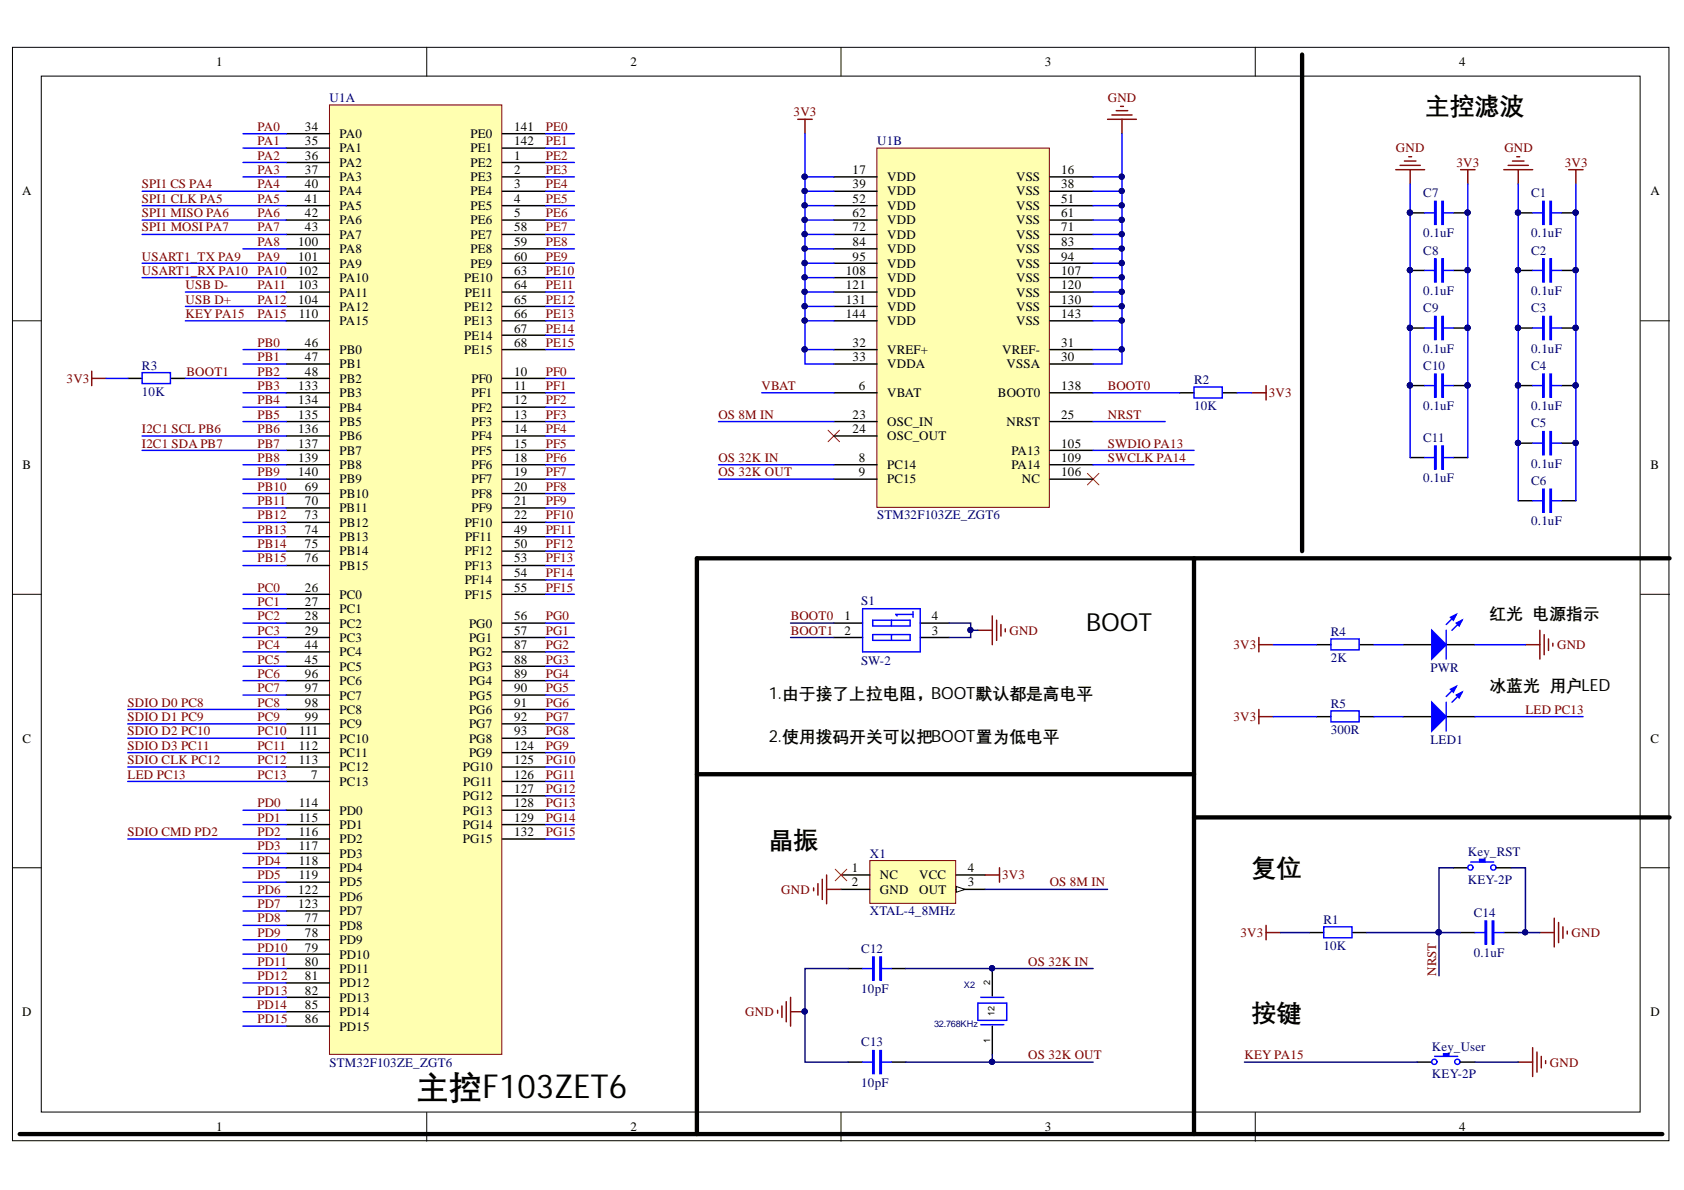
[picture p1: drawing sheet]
<svg xmlns="http://www.w3.org/2000/svg" width="297mm" height="210mm" viewBox="0 0 297 210" stroke-linecap="round" stroke-linejoin="round" font-family="sans-serif">
<defs><g id="words">
<text font-size="5.8" x="73.3" y="193.6">主控F103ZET6</text>
<g font-size="4.4">
<text x="251.3" y="20">主控滤波</text>
<text x="191.6" y="111.4">BOOT</text>
<text x="135.6" y="149.5">晶振</text>
<text x="220.8" y="154.6">复位</text>
<text x="220.8" y="180">按键</text>
</g>
<g font-size="3">
<text x="262.7" y="109.2">红光 电源指示</text>
<text x="135.6" y="123.2">1.由于接了上拉电阻，BOOT默认都是高电平</text>
<text x="262.7" y="122">冰蓝光 用户LED</text>
<text x="135.6" y="130.8">2.使用拨码开关可以把BOOT置为低电平</text>
</g>
<g font-size="2.3">
<text x="38.1" y="11.7">1</text>
<text x="111.2" y="11.7">2</text>
<text x="184.3" y="11.7">3</text>
<text x="257.4" y="11.7">4</text>
<text x="53.8" y="23.1">34</text>
<text x="90.7" y="23.1">141</text>
<text x="53.8" y="25.6">35</text>
<text x="53.8" y="28.1">36</text>
<text x="59.9" y="24.3">PA0</text>
<text x="59.9" y="26.9">PA1</text>
<text x="59.9" y="29.4">PA2</text>
<text x="83" y="29.4">PE2</text>
<text x="83" y="24.3">PE0</text>
<text x="83" y="26.9">PE1</text>
<text x="90.7" y="28.1">1</text>
<text x="90.7" y="25.6">142</text>
<text x="3.9" y="34.5">A</text>
<text x="53.8" y="30.7">37</text>
<text x="53.8" y="33.2">40</text>
<text x="53.8" y="35.7">41</text>
<text x="59.9" y="31.9">PA3</text>
<text x="59.9" y="34.5">PA4</text>
<text x="83" y="31.9">PE3</text>
<text x="83" y="34.5">PE4</text>
<text x="90.7" y="30.7">2</text>
<text x="90.7" y="33.2">3</text>
<text x="90.7" y="35.7">4</text>
<text x="150.4" y="30.7">17</text>
<text x="150.4" y="33.2">39</text>
<text x="150.4" y="35.7">52</text>
<text x="156.5" y="31.9">VDD</text>
<text x="156.5" y="34.5">VDD</text>
<text x="179.2" y="31.9">VSS</text>
<text x="179.2" y="34.5">VSS</text>
<text x="187.2" y="30.7">16</text>
<text x="187.2" y="33.2">38</text>
<text x="187.2" y="35.7">51</text>
<text x="291.2" y="34.5">A</text>
<text x="53.8" y="38.3">42</text>
<text x="53.8" y="40.8">43</text>
<text x="59.9" y="37">PA5</text>
<text x="59.9" y="39.6">PA6</text>
<text x="83" y="37">PE5</text>
<text x="83" y="39.6">PE6</text>
<text x="90.7" y="38.3">5</text>
<text x="90.7" y="40.8">58</text>
<text x="150.4" y="38.3">62</text>
<text x="150.4" y="40.8">72</text>
<text x="156.5" y="37">VDD</text>
<text x="156.5" y="39.6">VDD</text>
<text x="179.2" y="37">VSS</text>
<text x="179.2" y="39.6">VSS</text>
<text x="187.2" y="38.3">61</text>
<text x="187.2" y="40.8">71</text>
<text x="52.6" y="43.4">100</text>
<text x="52.6" y="46">101</text>
<text x="59.9" y="42.1">PA7</text>
<text x="59.9" y="44.7">PA8</text>
<text x="59.9" y="47.2">PA9</text>
<text x="83" y="42.1">PE7</text>
<text x="83" y="44.7">PE8</text>
<text x="83" y="47.2">PE9</text>
<text x="90.7" y="43.4">59</text>
<text x="90.7" y="46">60</text>
<text x="150.4" y="43.4">84</text>
<text x="150.4" y="46">95</text>
<text x="156.5" y="42.1">VDD</text>
<text x="156.5" y="44.7">VDD</text>
<text x="156.5" y="47.2">VDD</text>
<text x="179.2" y="42.1">VSS</text>
<text x="179.2" y="44.7">VSS</text>
<text x="179.2" y="47.2">VSS</text>
<text x="187.2" y="43.4">83</text>
<text x="187.2" y="46">94</text>
<text x="52.6" y="48.5">102</text>
<text x="52.6" y="51">103</text>
<text x="52.6" y="53.6">104</text>
<text x="59.9" y="49.8">PA10</text>
<text x="59.9" y="52.3">PA11</text>
<text x="81.9" y="49.8">PE10</text>
<text x="82" y="52.3">PE11</text>
<text x="90.7" y="48.5">63</text>
<text x="90.7" y="51">64</text>
<text x="90.7" y="53.6">65</text>
<text x="149.2" y="48.5">108</text>
<text x="149.2" y="51">121</text>
<text x="149.2" y="53.6">131</text>
<text x="156.5" y="49.8">VDD</text>
<text x="156.5" y="52.3">VDD</text>
<text x="179.2" y="49.8">VSS</text>
<text x="179.2" y="52.3">VSS</text>
<text x="187.2" y="48.5">107</text>
<text x="187.2" y="51">120</text>
<text x="187.2" y="53.6">130</text>
<text x="52.7" y="56.1">110</text>
<text x="59.9" y="57.4">PA15</text>
<text x="59.9" y="54.8">PA12</text>
<text x="81.9" y="54.8">PE12</text>
<text x="81.9" y="57.4">PE13</text>
<text x="81.9" y="59.9">PE14</text>
<text x="90.7" y="56.1">66</text>
<text x="90.7" y="58.7">67</text>
<text x="149.2" y="56.1">144</text>
<text x="156.5" y="54.8">VDD</text>
<text x="156.5" y="57.4">VDD</text>
<text x="179.2" y="54.8">VSS</text>
<text x="179.2" y="57.4">VSS</text>
<text x="187.2" y="56.1">143</text>
<text x="53.8" y="61.2">46</text>
<text x="53.8" y="63.7">47</text>
<text x="59.9" y="62.5">PB0</text>
<text x="59.9" y="65">PB1</text>
<text x="81.9" y="62.5">PE15</text>
<text x="90.7" y="61.2">68</text>
<text x="150.4" y="61.2">32</text>
<text x="150.4" y="63.7">33</text>
<text x="156.5" y="62.5">VREF+</text>
<text x="156.5" y="65">VDDA</text>
<text x="176.8" y="62.5">VREF-</text>
<text x="177.6" y="65">VSSA</text>
<text x="187.2" y="63.7">30</text>
<text x="187.2" y="61.2">31</text>
<text x="52.6" y="68.8">133</text>
<text x="52.6" y="71.3">134</text>
<text x="53.8" y="66.3">48</text>
<text x="59.9" y="67.5">PB2</text>
<text x="59.9" y="70.1">PB3</text>
<text x="83.2" y="67.5">PF0</text>
<text x="83.2" y="70.1">PF1</text>
<text x="90.7" y="66.3">10</text>
<text x="90.7" y="68.8">11</text>
<text x="90.7" y="71.3">12</text>
<text x="151.5" y="68.8">6</text>
<text x="156.5" y="70.1">VBAT</text>
<text x="176" y="70.1">BOOT0</text>
<text x="187.2" y="68.8">138</text>
<text x="52.6" y="73.9">135</text>
<text x="52.6" y="76.4">136</text>
<text x="59.9" y="72.6">PB4</text>
<text x="59.9" y="75.1">PB5</text>
<text x="59.9" y="77.7">PB6</text>
<text x="83.2" y="72.6">PF2</text>
<text x="83.2" y="75.1">PF3</text>
<text x="83.2" y="77.7">PF4</text>
<text x="90.7" y="73.9">13</text>
<text x="90.7" y="76.4">14</text>
<text x="150.4" y="73.9">23</text>
<text x="150.4" y="76.4">24</text>
<text x="156.5" y="75.1">OSC_IN</text>
<text x="156.5" y="77.7">OSC_OUT</text>
<text x="177.6" y="75.1">NRST</text>
<text x="187.2" y="73.9">25</text>
<text x="4" y="82.7">B</text>
<text x="52.6" y="78.9">137</text>
<text x="52.6" y="81.5">139</text>
<text x="59.9" y="80.2">PB7</text>
<text x="59.9" y="82.7">PB8</text>
<text x="83.2" y="80.2">PF5</text>
<text x="83.2" y="82.7">PF6</text>
<text x="90.7" y="78.9">15</text>
<text x="90.7" y="81.5">18</text>
<text x="151.5" y="81.5">8</text>
<text x="156.5" y="82.7">PC14</text>
<text x="178.4" y="82.7">PA14</text>
<text x="178.4" y="80.2">PA13</text>
<text x="187.2" y="81.5">109</text>
<text x="187.2" y="78.9">105</text>
<text x="291.2" y="82.7">B</text>
<text x="52.6" y="84">140</text>
<text x="53.8" y="86.5">69</text>
<text x="53.8" y="89.1">70</text>
<text x="59.9" y="87.8">PB10</text>
<text x="59.9" y="85.3">PB9</text>
<text x="83.2" y="85.3">PF7</text>
<text x="83.2" y="87.8">PF8</text>
<text x="90.7" y="84">19</text>
<text x="90.7" y="86.5">20</text>
<text x="90.7" y="89.1">21</text>
<text x="151.5" y="84">9</text>
<text x="156.5" y="85.3">PC15</text>
<text x="180.3" y="85.3">NC</text>
<text x="187.2" y="84">106</text>
<text x="53.8" y="91.6">73</text>
<text x="53.8" y="94.1">74</text>
<text x="59.9" y="90.3">PB11</text>
<text x="59.9" y="92.9">PB12</text>
<text x="59.9" y="95.4">PB13</text>
<text x="82" y="92.9">PF10</text>
<text x="82.1" y="95.4">PF11</text>
<text x="83.2" y="90.3">PF9</text>
<text x="90.7" y="91.6">22</text>
<text x="90.7" y="94.1">49</text>
<text x="53.8" y="96.7">75</text>
<text x="53.8" y="99.2">76</text>
<text x="59.9" y="98">PB14</text>
<text x="59.9" y="100.5">PB15</text>
<text x="82" y="98">PF12</text>
<text x="82" y="100.5">PF13</text>
<text x="90.7" y="96.7">50</text>
<text x="90.7" y="99.2">53</text>
<text x="90.7" y="101.8">54</text>
<text x="53.8" y="104.4">26</text>
<text x="53.8" y="106.9">27</text>
<text x="59.9" y="105.6">PC0</text>
<text x="82" y="103">PF14</text>
<text x="82" y="105.6">PF15</text>
<text x="90.7" y="104.4">55</text>
<text x="53.8" y="109.4">28</text>
<text x="53.8" y="112">29</text>
<text x="59.9" y="108.2">PC1</text>
<text x="59.9" y="110.7">PC2</text>
<text x="59.9" y="113.2">PC3</text>
<text x="82.7" y="110.7">PG0</text>
<text x="82.7" y="113.2">PG1</text>
<text x="90.7" y="109.4">56</text>
<text x="90.7" y="112">57</text>
<text x="149" y="109.4">1</text>
<text x="149" y="112">2</text>
<text x="164.4" y="109.4">4</text>
<text x="164.4" y="112">3</text>
<text x="53.8" y="114.5">44</text>
<text x="53.8" y="117.1">45</text>
<text x="53.8" y="119.6">96</text>
<text x="59.9" y="115.8">PC4</text>
<text x="59.9" y="118.3">PC5</text>
<text x="82.7" y="115.8">PG2</text>
<text x="82.7" y="118.3">PG3</text>
<text x="90.7" y="114.5">87</text>
<text x="90.7" y="117.1">88</text>
<text x="90.7" y="119.6">89</text>
<text x="53.8" y="122.1">97</text>
<text x="53.8" y="124.7">98</text>
<text x="59.9" y="120.9">PC6</text>
<text x="59.9" y="123.4">PC7</text>
<text x="59.9" y="125.9">PC8</text>
<text x="82.7" y="120.9">PG4</text>
<text x="82.7" y="123.4">PG5</text>
<text x="82.7" y="125.9">PG6</text>
<text x="90.7" y="122.1">90</text>
<text x="90.7" y="124.7">91</text>
<text x="4" y="131">C</text>
<text x="52.8" y="129.7">111</text>
<text x="53.8" y="127.2">99</text>
<text x="59.9" y="128.5">PC9</text>
<text x="59.9" y="131">PC10</text>
<text x="82.7" y="128.5">PG7</text>
<text x="82.7" y="131">PG8</text>
<text x="90.7" y="127.2">92</text>
<text x="90.7" y="129.7">93</text>
<text x="291.2" y="131">C</text>
<text x="52.7" y="132.3">112</text>
<text x="52.7" y="134.8">113</text>
<text x="54.9" y="137.3">7</text>
<text x="59.9" y="133.5">PC11</text>
<text x="59.9" y="136.1">PC12</text>
<text x="81.6" y="136.1">PG10</text>
<text x="82.7" y="133.5">PG9</text>
<text x="90.7" y="132.3">124</text>
<text x="90.7" y="134.8">125</text>
<text x="90.7" y="137.3">126</text>
<text x="52.7" y="142.4">114</text>
<text x="59.9" y="138.6">PC13</text>
<text x="59.9" y="143.7">PD0</text>
<text x="81.6" y="141.1">PG12</text>
<text x="81.6" y="143.7">PG13</text>
<text x="81.7" y="138.6">PG11</text>
<text x="90.7" y="139.9">127</text>
<text x="90.7" y="142.4">128</text>
<text x="52.7" y="144.9">115</text>
<text x="52.7" y="147.5">116</text>
<text x="59.9" y="146.2">PD1</text>
<text x="59.9" y="148.7">PD2</text>
<text x="81.6" y="146.2">PG14</text>
<text x="81.6" y="148.7">PG15</text>
<text x="90.7" y="144.9">129</text>
<text x="90.7" y="147.5">132</text>
<text x="52.7" y="150">117</text>
<text x="52.7" y="152.5">118</text>
<text x="52.7" y="155.1">119</text>
<text x="59.9" y="151.3">PD3</text>
<text x="59.9" y="153.8">PD4</text>
<text x="150.2" y="153.8">1</text>
<text x="155.2" y="155.1">NC</text>
<text x="162.2" y="155.1">VCC</text>
<text x="170.7" y="153.8">4</text>
<text x="52.6" y="157.6">122</text>
<text x="52.6" y="160.2">123</text>
<text x="59.9" y="156.3">PD5</text>
<text x="59.9" y="158.9">PD6</text>
<text x="59.9" y="161.4">PD7</text>
<text x="150.2" y="156.3">2</text>
<text x="155.2" y="157.6">GND</text>
<text x="162.2" y="157.6">OUT</text>
<text x="170.7" y="156.3">3</text>
<text x="53.8" y="162.7">77</text>
<text x="53.8" y="165.3">78</text>
<text x="53.8" y="167.8">79</text>
<text x="59.9" y="164">PD8</text>
<text x="59.9" y="166.6">PD9</text>
<text x="53.8" y="170.4">80</text>
<text x="53.8" y="172.9">81</text>
<text x="59.9" y="169.1">PD10</text>
<text x="59.9" y="171.6">PD11</text>
<text x="3.9" y="179.3">D</text>
<text x="53.8" y="175.4">82</text>
<text x="53.8" y="178">85</text>
<text x="59.9" y="174.2">PD12</text>
<text x="59.9" y="176.7">PD13</text>
<text x="59.9" y="179.3">PD14</text>
<text x="291.2" y="179.3">D</text>
<text x="53.8" y="180.5">86</text>
<text x="59.9" y="181.8">PD15</text>
<text x="38.1" y="199.5">1</text>
<text x="111.2" y="199.5">2</text>
<text x="184.3" y="199.5">3</text>
<text x="257.4" y="199.5">4</text>
</g>
<g font-size="2.3" fill="#800000">
<text x="45.4" y="23.1">PA0</text>
<text x="96.3" y="23.1">PE0</text>
<text x="140" y="20.5">3V3</text>
<text x="195.4" y="18">GND</text>
<text x="45.4" y="25.6">PA1</text>
<text x="45.4" y="28.1">PA2</text>
<text x="96.3" y="25.6">PE1</text>
<text x="96.3" y="28.1">PE2</text>
<text x="246.2" y="26.9">GND</text>
<text x="256.9" y="29.4">3V3</text>
<text x="265.4" y="26.9">GND</text>
<text x="276" y="29.4">3V3</text>
<text x="25" y="33.2">SPI1 CS PA4</text>
<text x="25" y="35.7">SPI1 CLK PA5</text>
<text x="45.4" y="30.7">PA3</text>
<text x="45.4" y="33.2">PA4</text>
<text x="45.4" y="35.7">PA5</text>
<text x="96.3" y="30.7">PE3</text>
<text x="96.3" y="33.2">PE4</text>
<text x="96.3" y="35.7">PE5</text>
<text x="25" y="40.8">SPI1 MOSI PA7</text>
<text x="25" y="38.3">SPI1 MISO PA6</text>
<text x="45.4" y="38.3">PA6</text>
<text x="45.4" y="40.8">PA7</text>
<text x="96.3" y="38.3">PE6</text>
<text x="96.3" y="40.8">PE7</text>
<text x="25" y="46">USART1_TX PA9</text>
<text x="45.4" y="43.4">PA8</text>
<text x="45.4" y="46">PA9</text>
<text x="96.3" y="43.4">PE8</text>
<text x="96.3" y="46">PE9</text>
<text x="25" y="48.5">USART1_RX PA10</text>
<text x="32.7" y="51">USB D-</text>
<text x="32.7" y="53.6">USB D+</text>
<text x="45.4" y="48.5">PA10</text>
<text x="45.4" y="51">PA11</text>
<text x="45.4" y="53.6">PA12</text>
<text x="96.3" y="48.5">PE10</text>
<text x="96.3" y="51">PE11</text>
<text x="96.3" y="53.6">PE12</text>
<text x="32.7" y="56.1">KEY PA15</text>
<text x="45.4" y="56.1">PA15</text>
<text x="96.3" y="56.1">PE13</text>
<text x="96.3" y="58.7">PE14</text>
<text x="45.4" y="61.2">PB0</text>
<text x="45.4" y="63.7">PB1</text>
<text x="96.3" y="61.2">PE15</text>
<text x="11.8" y="67.5">3V3</text>
<text x="32.9" y="66.3">BOOT1</text>
<text x="45.4" y="66.3">PB2</text>
<text x="45.4" y="68.8">PB3</text>
<text x="45.4" y="71.3">PB4</text>
<text x="96.3" y="66.3">PF0</text>
<text x="96.3" y="68.8">PF1</text>
<text x="96.3" y="71.3">PF2</text>
<text x="134.3" y="68.8">VBAT</text>
<text x="195.4" y="68.8">BOOT0</text>
<text x="223.8" y="70.1">3V3</text>
<text x="25" y="76.4">I2C1 SCL PB6</text>
<text x="45.4" y="73.9">PB5</text>
<text x="45.4" y="76.4">PB6</text>
<text x="96.3" y="73.9">PF3</text>
<text x="96.3" y="76.4">PF4</text>
<text x="126.7" y="73.9">OS 8M IN</text>
<text x="195.4" y="73.9">NRST</text>
<text x="25" y="78.9">I2C1 SDA PB7</text>
<text x="45.4" y="78.9">PB7</text>
<text x="45.4" y="81.5">PB8</text>
<text x="96.3" y="78.9">PF5</text>
<text x="96.3" y="81.5">PF6</text>
<text x="126.7" y="81.5">OS 32K IN</text>
<text x="195.4" y="78.9">SWDIO PA13</text>
<text x="195.4" y="81.5">SWCLK PA14</text>
<text x="45.4" y="84">PB9</text>
<text x="45.4" y="86.5">PB10</text>
<text x="45.4" y="89.1">PB11</text>
<text x="96.3" y="84">PF7</text>
<text x="96.3" y="86.5">PF8</text>
<text x="96.3" y="89.1">PF9</text>
<text x="126.7" y="84">OS 32K OUT</text>
<text x="45.4" y="91.6">PB12</text>
<text x="45.4" y="94.1">PB13</text>
<text x="96.3" y="91.6">PF10</text>
<text x="96.3" y="94.1">PF11</text>
<text x="45.4" y="96.7">PB14</text>
<text x="45.4" y="99.2">PB15</text>
<text x="96.3" y="96.7">PF12</text>
<text x="96.3" y="99.2">PF13</text>
<text x="96.3" y="101.8">PF14</text>
<text x="45.4" y="104.4">PC0</text>
<text x="45.4" y="106.9">PC1</text>
<text x="96.3" y="104.4">PF15</text>
<text x="45.4" y="109.4">PC2</text>
<text x="45.4" y="112">PC3</text>
<text x="96.3" y="109.4">PG0</text>
<text x="96.3" y="112">PG1</text>
<text x="139.5" y="109.4">BOOT0</text>
<text x="139.5" y="112">BOOT1</text>
<text x="178.1" y="112">GND</text>
<text x="45.4" y="114.5">PC4</text>
<text x="45.4" y="117.1">PC5</text>
<text x="45.4" y="119.6">PC6</text>
<text x="96.3" y="114.5">PG2</text>
<text x="96.3" y="117.1">PG3</text>
<text x="96.3" y="119.6">PG4</text>
<text x="217.6" y="114.5">3V3</text>
<text x="274.7" y="114.5">GND</text>
<text x="22.5" y="124.7">SDIO D0 PC8</text>
<text x="45.4" y="122.1">PC7</text>
<text x="45.4" y="124.7">PC8</text>
<text x="96.3" y="122.1">PG5</text>
<text x="96.3" y="124.7">PG6</text>
<text x="269.1" y="125.9">LED PC13</text>
<text x="22.5" y="127.2">SDIO D1 PC9</text>
<text x="22.5" y="129.7">SDIO D2 PC10</text>
<text x="45.4" y="127.2">PC9</text>
<text x="45.4" y="129.7">PC10</text>
<text x="96.3" y="127.2">PG7</text>
<text x="96.3" y="129.7">PG8</text>
<text x="217.6" y="127.2">3V3</text>
<text x="22.5" y="132.3">SDIO D3 PC11</text>
<text x="22.5" y="134.8">SDIO CLK PC12</text>
<text x="22.5" y="137.3">LED PC13</text>
<text x="45.4" y="132.3">PC11</text>
<text x="45.4" y="134.8">PC12</text>
<text x="45.4" y="137.3">PC13</text>
<text x="96.3" y="132.3">PG9</text>
<text x="96.3" y="134.8">PG10</text>
<text x="96.3" y="137.3">PG11</text>
<text x="45.4" y="142.4">PD0</text>
<text x="96.3" y="139.9">PG12</text>
<text x="96.3" y="142.4">PG13</text>
<text x="22.5" y="147.5">SDIO CMD PD2</text>
<text x="45.4" y="144.9">PD1</text>
<text x="45.4" y="147.5">PD2</text>
<text x="96.3" y="144.9">PG14</text>
<text x="96.3" y="147.5">PG15</text>
<text x="45.4" y="150">PD3</text>
<text x="45.4" y="152.5">PD4</text>
<text x="45.4" y="155.1">PD5</text>
<text x="176.8" y="155.1">3V3</text>
<text x="45.4" y="157.6">PD6</text>
<text x="45.4" y="160.2">PD7</text>
<text x="137.8" y="157.6">GND</text>
<text x="185.2" y="156.3">OS 8M IN</text>
<text x="45.4" y="162.7">PD8</text>
<text x="45.4" y="165.3">PD9</text>
<text x="45.4" y="167.8">PD10</text>
<text x="218.8" y="165.3">3V3</text>
<text x="277.2" y="165.3">GND</text>
<text x="45.4" y="170.4">PD11</text>
<text x="45.4" y="172.9">PD12</text>
<text x="181.4" y="170.4">OS 32K IN</text>
<text x="253.3" y="172.2" transform="rotate(-90 253.3 172.2)">NRST</text>
<text x="45.3" y="178">PD14</text>
<text x="45.4" y="175.4">PD13</text>
<text x="131.5" y="179.3">GND</text>
<text x="45.4" y="180.5">PD15</text>
<text x="181.4" y="186.9">OS 32K OUT</text>
<text x="219.5" y="186.9">KEY PA15</text>
<text x="273.4" y="188.1">GND</text>
</g>
<g font-size="2.3" fill="#000080">
<text x="58.1" y="18">U1A</text>
<text x="154.7" y="25.6">U1B</text>
<text x="251.1" y="34.7">C7</text>
<text x="270.1" y="34.7">C1</text>
<text x="251.1" y="41.8">0.1uF</text>
<text x="270.1" y="41.8">0.1uF</text>
<text x="251.1" y="45">C8</text>
<text x="270.1" y="45">C2</text>
<text x="251.1" y="52.1">0.1uF</text>
<text x="270.1" y="52.1">0.1uF</text>
<text x="251.1" y="55.1">C9</text>
<text x="270.1" y="55.1">C3</text>
<text x="25" y="65.2">R3</text>
<text x="251.1" y="62.2">0.1uF</text>
<text x="251.1" y="65.2">C10</text>
<text x="270.1" y="62.2">0.1uF</text>
<text x="270.1" y="65.2">C4</text>
<text x="25" y="69.8">10K</text>
<text x="210.6" y="67.8">R2</text>
<text x="210.6" y="72.3">10K</text>
<text x="251.1" y="72.3">0.1uF</text>
<text x="251.1" y="77.9">C11</text>
<text x="270.1" y="72.3">0.1uF</text>
<text x="270.1" y="75.4">C5</text>
<text x="270.1" y="82.5">0.1uF</text>
<text x="251.1" y="85">0.1uF</text>
<text x="270.1" y="85.5">C6</text>
<text x="154.7" y="91.6">STM32F103ZE_ZGT6</text>
<text x="270.1" y="92.6">0.1uF</text>
<text x="151.9" y="106.7">S1</text>
<text x="234.7" y="112.2">R4</text>
<text x="151.9" y="117.3">SW-2</text>
<text x="234.7" y="116.8">2K</text>
<text x="252.3" y="118.6">PWR</text>
<text x="234.7" y="124.9">R5</text>
<text x="234.7" y="129.5">300R</text>
<text x="252.3" y="131.2">LED1</text>
<text x="153.4" y="151.3">X1</text>
<text x="258.9" y="151">Key_RST</text>
<text x="258.9" y="155.8">KEY-2P</text>
<text x="153.4" y="161.4">XTAL-4_8MHz</text>
<text x="259.9" y="161.7">C14</text>
<text x="233.5" y="163">R1</text>
<text x="233.5" y="167.6">10K</text>
<text x="151.9" y="168.1">C12</text>
<text x="259.9" y="168.9">0.1uF</text>
<text x="151.9" y="175.2">10pF</text>
<text x="151.9" y="184.6">C13</text>
<text x="252.6" y="185.3">Key_User</text>
<text x="58.1" y="188.1">STM32F103ZE_ZGT6</text>
<text x="151.9" y="191.7">10pF</text>
<text x="252.6" y="190.2">KEY-2P</text>
</g>
<g font-size="1.6">
<text x="174.7" y="173.7" transform="rotate(-90 174.7 173.7)">2</text>
<text x="175.4" y="179.3" transform="rotate(-90 175.4 179.3)">12</text>
<text x="174.7" y="183.9" transform="rotate(-90 174.7 183.9)">1</text>
</g>
<g font-size="1.6" fill="#000080">
<text x="170" y="174.3">X2</text>
<text x="164.8" y="181.2">32.768KHz</text>
</g>
</g></defs>
<g fill="#fff" stroke="#000" stroke-width=".18">
<path d="M2.2 8.3h292.2v192.9h-292.2z"/>
<path d="M7.3 13.4h282v182.8h-282z"/>
</g>
<path d="M75.3 8.3v5.1M148.3 8.3v5.1M221.4 8.3v5.1M2.2 56.6h5.1M289.4 56.6h5.1M2.2 104.8h5.1M289.4 104.8h5.1M2.2 153.1h5.1M289.4 153.1h5.1M75.3 196.2v5.1M148.3 196.2v5.1M221.4 196.2v5.1" fill="none" stroke="#000" stroke-width=".18"/>
<g fill="none" stroke="#800000" stroke-width=".25">
<path d="M196.9 19.5h2M197.7 18.8h.5M140.7 21h2.6M142 21v2.6M195.4 21h5M196.1 20.3h3.6M197.9 21v2.6M246.2 29.9h5.1M247 29.2h3.5M247.7 28.4h2.1M248.5 27.6h.5M248.7 29.9v2.6"/>
<path d="M257.6 29.9h2.6M258.9 29.9v2.6M265.3 29.9h5M266 29.2h3.6M266.8 28.4h2M267.5 27.6h.6M267.8 29.9v2.6M276.7 29.9h2.5M278 29.9v2.6M16.2 65.5v2.5M16.2 66.7h2.5M220.8 69.3h2.5"/>
<path d="M223.3 68v2.6"/>
</g>
<g fill="none" stroke="#000" stroke-width=".25">
<path d="M248.7 37.5h2.6M256.4 37.5h2.5M267.8 37.5h2.5M275.4 37.5h2.6M248.7 47.7h2.6M248.7 57.9h2.6M256.4 47.7h2.5M256.4 57.9h2.5M267.8 47.7h2.5M267.8 57.9h2.5M275.4 47.7h2.6M275.4 57.9h2.6"/>
<path d="M22.5 66.7h2.6M30.2 66.7h2.5M208.1 69.3h2.5M215.7 69.3h2.5M248.7 68h2.6M256.4 68h2.5M267.8 68h2.5M267.8 78.2h2.5M275.4 68h2.6M275.4 78.2h2.6M248.7 80.7h2.6M256.4 80.7h2.5"/>
<path d="M267.8 88.3h2.5M275.4 88.3h2.6"/>
</g>
<g fill="#000080" stroke="#000080" stroke-width=".18">
<circle cx="267.7" cy="37.5" r=".46"/>
<circle cx="277.9" cy="37.5" r=".46"/>
<circle cx="248.7" cy="37.5" r=".46"/>
<circle cx="258.9" cy="37.5" r=".46"/>
<circle cx="267.7" cy="47.7" r=".46"/>
<circle cx="277.9" cy="47.7" r=".46"/>
<circle cx="248.7" cy="47.7" r=".46"/>
<circle cx="258.9" cy="47.7" r=".46"/>
<circle cx="267.7" cy="57.8" r=".46"/>
<circle cx="277.9" cy="57.8" r=".46"/>
<circle cx="248.7" cy="57.8" r=".46"/>
<circle cx="258.8" cy="57.8" r=".46"/>
<circle cx="267.7" cy="68" r=".46"/>
<circle cx="277.9" cy="68" r=".46"/>
<circle cx="248.7" cy="68" r=".46"/>
<circle cx="258.8" cy="68" r=".46"/>
<circle cx="267.7" cy="78.1" r=".46"/>
<circle cx="277.9" cy="78.1" r=".46"/>
</g>
<g fill="none" stroke="#00f" stroke-width=".25">
<path d="M251.3 37.5h1.8M253.1 35.5h.2v4.1h-.2zM253.2 35.5v4.1M254.3 35.5h.3v4.1h-.3zM254.5 35.5v4.1M254.6 37.5h1.8M270.3 37.5h1.8M272.1 35.5h.3v4.1h-.3zM272.2 35.5v4.1M273.4 35.5h.2v4.1h-.2zM273.5 35.5v4.1M273.6 37.5h1.8"/>
<path d="M251.3 47.7h1.8M251.3 57.9h1.8M253.1 45.7h.2v4h-.2zM253.1 55.8h.2v4.1h-.2zM253.2 45.7v4M253.2 55.8v4.1M254.3 45.7h.3v4h-.3zM254.3 55.8h.3v4.1h-.3zM254.5 45.7v4M254.5 55.8v4.1M254.6 47.7h1.8M254.6 57.9h1.8"/>
<path d="M270.3 47.7h1.8M270.3 57.9h1.8M272.1 45.7h.3v4h-.3zM272.1 55.8h.3v4.1h-.3zM272.2 45.7v4M272.2 55.8v4.1M273.4 45.7h.2v4h-.2zM273.4 55.8h.2v4.1h-.2zM273.5 45.7v4M273.5 55.8v4.1M273.6 47.7h1.8M273.6 57.9h1.8"/>
<path d="M25.1 65.7h5v2h-5zM210.6 68.3h5v1.9h-5zM251.3 68h1.8M253.1 66h.2v4h-.2zM253.1 78.7h.2v4h-.2zM253.2 66v4M253.2 78.7v4M254.3 66h.3v4h-.3zM254.3 78.7h.3v4h-.3zM254.5 66v4M254.5 78.7v4M254.6 68h1.8"/>
<path d="M270.3 68h1.8M270.3 78.2h1.8M272.1 66h.3v4h-.3zM272.1 76.1h.3v4.1h-.3zM272.2 66v4M272.2 76.1v4.1M273.4 66h.2v4h-.2zM273.4 76.1h.2v4.1h-.2zM273.5 66v4M273.5 76.1v4.1M273.6 68h1.8M273.6 78.2h1.8"/>
<path d="M251.3 80.7h1.8M254.6 80.7h1.8M270.3 88.3h1.8M272.1 86.3h.3v4.1h-.3zM272.2 86.3v4.1M273.4 86.3h.2v4.1h-.2zM273.5 86.3v4.1M273.6 88.3h1.8"/>
</g>
<path d="M229.7 9.6v87.6" fill="none" stroke="#000" stroke-width=".76"/>
<path d="M146.1 75.9l2 2M148.1 75.9l-2 2M191.8 83.5l2 2M193.8 83.5l-2 2" fill="none" stroke="#f00" stroke-width=".18"/>
<path d="M154.7 26.1h30.4v63.4h-30.4z" fill="#ffffb0" stroke="#800000" stroke-width=".18"/>
<g fill="none" stroke="#000" stroke-width=".25">
<path d="M147.1 31.2h7.6M147.1 33.7h7.6M147.1 36.3h7.6M147.1 38.8h7.6M185.2 31.2h7.6M185.2 33.7h7.6M185.2 36.3h7.6M185.2 38.8h7.6M147.1 41.4h7.6M147.1 43.9h7.6M147.1 46.4h7.6M147.1 49h7.6"/>
<path d="M147.1 51.5h7.6M147.1 54.1h7.6M147.1 56.6h7.6M185.2 41.4h7.6M185.2 43.9h7.6M185.2 46.4h7.6M185.2 49h7.6M185.2 51.5h7.6M185.2 54.1h7.6M185.2 56.6h7.6M147.1 69.3h7.6M147.1 74.4h7.6"/>
<path d="M147.1 76.9h7.6M147.1 64.2h7.6M147.1 61.7h7.6M185.2 69.3h7.6M185.2 74.4h7.6M185.2 64.2h7.6M185.2 61.7h7.6M185.2 79.4h7.6M147.1 82h7.6M147.1 84.5h7.6M185.2 82h7.6M185.2 84.5h7.6"/>
<path d="M147.1 109.9h5.1M147.1 112.4h5.1M162.3 109.9h5.1M162.3 112.4h5.1M247.5 113.7h5.1M255.1 113.7h5.1"/>
</g>
<path d="M122.9 98.5h171.6" fill="none" stroke="#000" stroke-width=".76"/>
<path d="M152.2 107.4h10.1v7.6h-10.1zM153.9 109.4h6.6v1h-6.6zM153.9 111.9h6.6v1.1h-6.6zM157.2 109.4v1M157.2 111.9v1.1M161.1 108.4h-3.1l.3 .2M161.1 107.9v1" fill="none" stroke="#00f" stroke-width=".25"/>
<path d="M172.5 111.2h2.5M175 108.6v5.1M175.8 109.4v3.6M176.6 110.2v2M177.3 110.9v.5" fill="none" stroke="#800000" stroke-width=".25"/>
<path d="M252.6 111.2l2.5 2.5-2.5 2.6z" fill="#00f"/>
<path d="M252.6 111.2l2.5 2.5-2.5 2.6zM256.9 108.4l-1.8 1.8M257.9 109.4l-1.8 1.8" fill="none" stroke="#00f" stroke-width=".25"/>
<path d="M256.9 109.9l1-.5-.5 1z" fill="#00f"/>
<path d="M256.9 109.9l1-.5-.5 1z" fill="none" stroke="#00f" stroke-width=".25"/>
<path d="M255.9 108.9l1-.5-.5 1z" fill="#00f"/>
<path d="M234.8 112.7h4.9v1.9h-4.9zM255.1 111.2v5.1M255.9 108.9l1-.5-.5 1z" fill="none" stroke="#00f" stroke-width=".25"/>
<path d="M222.1 112.4v2.6M222.1 113.7h2.5M269.1 113.7h2.5M271.6 111.2v5.1M272.4 111.9v3.6M273.1 112.7v2M273.9 113.5v.5M222.1 125.1v2.6M222.1 126.4h2.5" fill="none" stroke="#800000" stroke-width=".25"/>
<path d="M232.2 113.7h2.6M239.8 113.7h2.6M247.5 126.4h5.1M255.1 126.4h5.1" fill="none" stroke="#000" stroke-width=".25"/>
<path d="M252.6 123.9l2.5 2.5-2.5 2.5z" fill="#00f"/>
<path d="M252.6 123.9l2.5 2.5-2.5 2.5zM256.9 121.1l-1.8 1.8M257.9 122.1l-1.8 1.8" fill="none" stroke="#00f" stroke-width=".25"/>
<path d="M256.9 122.6l1-.5-.5 1z" fill="#00f"/>
<path d="M256.9 122.6l1-.5-.5 1z" fill="none" stroke="#00f" stroke-width=".25"/>
<path d="M255.9 121.6l1-.5-.5 1z" fill="#00f"/>
<g fill="none" stroke="#00f" stroke-width=".25">
<path d="M234.8 125.4h4.9v1.9h-4.9zM255.1 123.9v5M255.9 121.6l1-.5-.5 1zM259.4 152.1h4.1"/>
<circle cx="259.4" cy="153" r=".46"/>
<circle cx="263.4" cy="153" r=".46"/>
</g>
<path d="M232.2 126.4h2.6M239.8 126.4h2.6M256.4 153.1h2.5" fill="none" stroke="#000" stroke-width=".25"/>
<path d="M122.9 98.5v101.5M210.6 98.5v101.5M122.9 136.6h87.7M210.6 144.2h83.9" fill="none" stroke="#000" stroke-width=".76"/>
<path d="M260.9 151.5h1.1v.6h-1.1z" fill-rule="evenodd" fill="#00f"/>
<path d="M260.9 151.5h1.1v.6h-1.1z" fill="none" stroke="#00f" stroke-width=".18"/>
<path d="M264 153.1h2.5" fill="none" stroke="#000" stroke-width=".25"/>
<path d="M153.4 151.8h15.2v7.5h-15.2z" fill="#ffffb0" stroke="#800000" stroke-width=".18"/>
<path d="M168.7 156.9h5.1" fill="none" stroke="#000" stroke-width=".25"/>
<path d="M168.7 156.4l1.5 .5-1.5 .5z" fill="#fff"/>
<path d="M168.7 156.4l1.5 .5-1.5 .5z" fill="none" stroke="#000" stroke-width=".18"/>
<path d="M148.3 154.3h5.1M148.3 156.9h5.1M168.7 154.3h5.1M149.6 170.8h2.6M157.2 170.8h2.6M175 170.8v4.9M230.9 164.5h2.6M238.6 164.5h2.5M257.6 164.5h2.6M265.3 164.5h2.5M175 181v5.1" fill="none" stroke="#000" stroke-width=".25"/>
<g fill="none" stroke="#800000" stroke-width=".25">
<path d="M143.5 156.6v.5M144.3 155.9v2M145 155.1v3.6M145.8 154.3v5.1M145.8 156.9h2.5M173.8 154.3h2.5M176.3 153.1v2.5M223.3 164.5h2.6M223.3 163.2v2.6M271.6 164.5h2.6M274.2 162v5M274.9 162.7v3.6"/>
<path d="M275.7 163.5v2M276.4 164.2v.5"/>
</g>
<path d="M147.3 153.3l2.1 2.1M149.4 153.3l-2.1 2.1" fill="none" stroke="#f00" stroke-width=".18"/>
<g fill="none" stroke="#00f" stroke-width=".25">
<path d="M152.2 170.8h1.7M153.9 168.8h.3v4.1h-.3zM154.1 168.8v4.1M155.2 168.8h.3v4.1h-.3zM155.3 168.8v4.1M155.5 170.8h1.7M172.5 176.9h5.1v3.1h-5.1zM173 175.9h4.1M233.5 163.5h5v1.9h-5zM260.2 164.5h1.8M262 162.5h.2v4h-.2zM262.1 162.5v4"/>
<path d="M263.2 162.5h.3v4h-.3zM263.4 162.5v4M263.5 164.5h1.8M173 180.7h4.1"/>
</g>
<circle cx="175" cy="170.8" r=".46" fill="#000080" stroke="#000080" stroke-width=".18"/>
<path d="M58.1 18.5h30.4v167.5h-30.4z" fill="#ffffb0" stroke="#800000" stroke-width=".18"/>
<g fill="none" stroke="#000" stroke-width=".25">
<path d="M50.5 28.7h7.6M50.5 31.2h7.6M50.5 33.7h7.6M50.5 36.3h7.6M50.5 38.8h7.6M50.5 23.6h7.6M50.5 26.1h7.6M88.6 28.7h7.6M88.6 31.2h7.6M88.6 33.7h7.6M88.6 36.3h7.6M88.6 38.8h7.6"/>
<path d="M88.6 23.6h7.6M88.6 26.1h7.6M50.5 41.4h7.6M50.5 43.9h7.6M50.5 46.4h7.6M50.5 49h7.6M50.5 51.5h7.6M50.5 54.1h7.6M50.5 56.6h7.6M88.6 41.4h7.6M88.6 43.9h7.6M88.6 46.4h7.6"/>
<path d="M88.6 49h7.6M88.6 51.5h7.6M88.6 54.1h7.6M88.6 56.6h7.6M88.6 59.1h7.6M50.5 66.7h7.6M50.5 69.3h7.6M50.5 71.8h7.6M50.5 74.4h7.6M50.5 76.9h7.6M50.5 79.4h7.6M50.5 61.7h7.6"/>
<path d="M50.5 64.2h7.6M88.6 66.7h7.6M88.6 69.3h7.6M88.6 71.8h7.6M88.6 74.4h7.6M88.6 76.9h7.6M88.6 79.4h7.6M88.6 61.7h7.6M50.5 82h7.6M50.5 84.5h7.6M50.5 87.1h7.6M50.5 89.6h7.6"/>
<path d="M50.5 92.1h7.6M50.5 94.7h7.6M50.5 97.2h7.6M50.5 99.8h7.6M88.6 82h7.6M88.6 84.5h7.6M88.6 87.1h7.6M88.6 89.6h7.6M88.6 92.1h7.6M88.6 94.7h7.6M88.6 97.2h7.6M88.6 99.8h7.6"/>
<path d="M50.5 104.8h7.6M50.5 107.4h7.6M50.5 109.9h7.6M50.5 112.4h7.6M50.5 115h7.6M50.5 117.5h7.6M88.6 104.8h7.6M88.6 109.9h7.6M88.6 112.4h7.6M88.6 115h7.6M88.6 117.5h7.6M88.6 102.3h7.6"/>
<path d="M50.5 137.8h7.6M50.5 120.1h7.6M50.5 122.6h7.6M50.5 125.1h7.6M50.5 127.7h7.6M50.5 130.2h7.6M50.5 132.8h7.6M50.5 135.3h7.6M88.6 137.8h7.6M88.6 120.1h7.6M88.6 122.6h7.6M88.6 125.1h7.6"/>
<path d="M88.6 127.7h7.6M88.6 130.2h7.6M88.6 132.8h7.6M88.6 135.3h7.6M50.5 142.9h7.6M50.5 145.5h7.6M50.5 148h7.6M50.5 150.5h7.6M50.5 153.1h7.6M50.5 155.6h7.6M50.5 158.1h7.6M88.6 142.9h7.6"/>
<path d="M88.6 145.5h7.6M88.6 148h7.6M88.6 140.4h7.6M50.5 163.2h7.6M50.5 165.8h7.6M50.5 168.3h7.6M50.5 170.8h7.6M50.5 173.4h7.6M50.5 175.9h7.6M50.5 178.5h7.6M50.5 160.7h7.6M50.5 181h7.6"/>
<path d="M250 187.3h2.6"/>
</g>
<path d="M137.2 178.2v.5M137.9 177.4v2.1M138.7 176.7v3.5M139.4 175.9v5.1M139.4 178.5h2.6" fill="none" stroke="#800000" stroke-width=".25"/>
<circle cx="141.9" cy="178.4" r=".46" fill="#000080" stroke="#000080" stroke-width=".18"/>
<g fill="none" stroke="#00f" stroke-width=".25">
<path d="M253.1 186.3h4"/>
<circle cx="253" cy="187.3" r=".46"/>
<circle cx="257.1" cy="187.3" r=".46"/>
</g>
<path d="M254.6 185.8h1v.5h-1z" fill-rule="evenodd" fill="#00f"/>
<path d="M254.6 185.8h1v.5h-1z" fill="none" stroke="#00f" stroke-width=".18"/>
<path d="M149.6 187.3h2.6M157.2 187.3h2.6M257.6 187.3h2.6" fill="none" stroke="#000" stroke-width=".25"/>
<path d="M267.8 187.3h2.5M270.3 184.8v5.1M271.1 185.6v3.5M271.9 186.3v2.1M272.6 187.1v.5" fill="none" stroke="#800000" stroke-width=".25"/>
<g fill="none" stroke="#00f" stroke-width=".25">
<path d="M25.1 33.7h25.4M25.1 36.3h25.4M25.1 38.8h25.4M42.9 23.6h7.6M42.9 26.1h7.6M42.9 28.7h7.6M42.9 31.2h7.6M96.2 23.6h5.1M96.2 26.1h5.1M96.2 28.7h5.1M96.2 31.2h5.1M96.2 33.7h5.1"/>
<path d="M96.2 36.3h5.1M96.2 38.8h5.1M142 23.6v33h5.1M142 31.2h5.1M142 33.7h5.1M142 36.3h5.1M142 38.8h5.1M192.8 31.2h5.1M192.8 33.7h5.1M192.8 36.3h5.1M192.8 38.8h5.1M197.9 23.6v33h-5.1"/>
<path d="M248.7 32.5v48.2M258.9 32.5v48.2M267.8 32.5v55.8M278 32.5v55.8M25.1 41.4h25.4M25.1 46.4h25.4M25.1 49h25.4M32.7 51.5h17.8M32.7 54.1h17.8M32.7 56.6h17.8M42.9 43.9h7.6M96.2 41.4h5.1"/>
<path d="M96.2 43.9h5.1M96.2 46.4h5.1M96.2 49h5.1M96.2 51.5h5.1M96.2 54.1h5.1M96.2 56.6h5.1M96.2 59.1h5.1M142 41.4h5.1M142 43.9h5.1M142 46.4h5.1M142 49h5.1M142 51.5h5.1"/>
<path d="M142 54.1h5.1M142 56.6v5.1M192.8 41.4h5.1M192.8 43.9h5.1M192.8 46.4h5.1M192.8 49h5.1M192.8 51.5h5.1M192.8 54.1h5.1M197.9 56.6v7.6h-5.1M18.7 66.7h3.8M25.1 76.9h25.4M25.1 79.4h25.4"/>
<path d="M32.7 66.7h17.8M42.9 61.7h7.6M42.9 64.2h7.6M42.9 69.3h7.6M42.9 71.8h7.6M42.9 74.4h7.6M96.2 61.7h5.1M96.2 66.7h5.1M96.2 69.3h5.1M96.2 71.8h5.1M96.2 74.4h5.1M96.2 76.9h5.1"/>
<path d="M96.2 79.4h5.1M126.7 74.4h20.4M134.4 69.3h12.7M147.1 61.7h-5.1v2.5h5.1M192.8 61.7h5.1M192.8 69.3h15.3M192.8 74.4h12.7M192.8 79.4h17.8M218.2 69.3h2.6M42.9 82h7.6M42.9 84.5h7.6M42.9 87.1h7.6"/>
<path d="M42.9 89.6h7.6M42.9 92.1h7.6M42.9 94.7h7.6M42.9 97.2h7.6M42.9 99.8h7.6M96.2 82h5.1M96.2 84.5h5.1M96.2 87.1h5.1M96.2 89.6h5.1M96.2 92.1h5.1M96.2 94.7h5.1M96.2 97.2h5.1"/>
<path d="M96.2 99.8h5.1M126.7 82h20.4M126.7 84.5h20.4M192.8 82h17.8M42.9 104.8h7.6M42.9 107.4h7.6M42.9 109.9h7.6M42.9 112.4h7.6M42.9 115h7.6M42.9 117.5h7.6M96.2 102.3h5.1M96.2 104.8h5.1"/>
<path d="M96.2 109.9h5.1M96.2 112.4h5.1M96.2 115h5.1M96.2 117.5h5.1M224.6 113.7h7.6M242.4 113.7h5.1M260.2 113.7h8.9M22.5 125.1h28M22.5 127.7h28M22.5 130.2h28M22.5 132.8h28M22.5 135.3h28"/>
<path d="M22.5 137.8h28M42.9 120.1h7.6M42.9 122.6h7.6M96.2 120.1h5.1M96.2 122.6h5.1M96.2 125.1h5.1M96.2 127.7h5.1M96.2 130.2h5.1M96.2 132.8h5.1M96.2 135.3h5.1M96.2 137.8h5.1M224.6 126.4h7.6"/>
<path d="M242.4 126.4h5.1M260.2 126.4h19M22.5 148h28M42.9 142.9h7.6M42.9 145.5h7.6M42.9 150.5h7.6M42.9 153.1h7.6M42.9 155.6h7.6M42.9 158.1h7.6M96.2 140.4h5.1M96.2 142.9h5.1M96.2 145.5h5.1"/>
<path d="M96.2 148h5.1M42.9 160.7h7.6M42.9 163.2h7.6M42.9 165.8h7.6M42.9 168.3h7.6M42.9 170.8h7.6M42.9 173.4h7.6M42.9 175.9h7.6M42.9 178.5h7.6M42.9 181h7.6M152.2 187.3h1.7M153.9 185.3h.3v4.1h-.3z"/>
<path d="M154.1 185.3v4.1M155.2 185.3h.3v4.1h-.3zM155.3 185.3v4.1M155.5 187.3h1.7"/>
</g>
<path d="M3.5 200h289.7" fill="none" stroke="#000" stroke-width=".76"/>
<g fill="#000080" stroke="#000080" stroke-width=".18">
<circle cx="141.9" cy="31.2" r=".47"/>
<circle cx="197.8" cy="31.2" r=".46"/>
<circle cx="141.9" cy="33.7" r=".46"/>
<circle cx="197.9" cy="33.7" r=".46"/>
<circle cx="141.9" cy="36.2" r=".46"/>
<circle cx="197.9" cy="36.2" r=".46"/>
<circle cx="197.8" cy="38.8" r=".46"/>
<circle cx="141.9" cy="38.8" r=".47"/>
<circle cx="141.9" cy="41.3" r=".46"/>
<circle cx="197.9" cy="41.3" r=".46"/>
<circle cx="141.9" cy="43.8" r=".46"/>
<circle cx="197.9" cy="43.8" r=".46"/>
<circle cx="277.9" cy="37.5" r=".46"/>
<circle cx="277.9" cy="47.7" r=".46"/>
<circle cx="277.9" cy="57.8" r=".46"/>
<circle cx="277.9" cy="68" r=".46"/>
<circle cx="277.9" cy="78.1" r=".46"/>
<circle cx="141.9" cy="46.4" r=".47"/>
<circle cx="197.8" cy="46.4" r=".46"/>
<circle cx="141.9" cy="48.9" r=".46"/>
<circle cx="197.9" cy="48.9" r=".46"/>
<circle cx="141.9" cy="51.5" r=".46"/>
<circle cx="197.9" cy="51.5" r=".46"/>
<circle cx="197.8" cy="54" r=".46"/>
<circle cx="141.9" cy="54" r=".47"/>
<circle cx="267.7" cy="37.5" r=".46"/>
<circle cx="267.7" cy="47.7" r=".46"/>
<circle cx="267.7" cy="57.8" r=".46"/>
<circle cx="267.7" cy="68" r=".46"/>
<circle cx="267.7" cy="78.1" r=".46"/>
<circle cx="197.9" cy="56.5" r=".46"/>
<circle cx="141.9" cy="56.5" r=".46"/>
<circle cx="141.9" cy="61.6" r=".47"/>
<circle cx="197.8" cy="61.6" r=".46"/>
<circle cx="248.7" cy="37.5" r=".46"/>
<circle cx="248.7" cy="47.7" r=".46"/>
<circle cx="248.7" cy="57.8" r=".46"/>
<circle cx="248.7" cy="68" r=".46"/>
<circle cx="258.8" cy="68" r=".46"/>
<circle cx="258.8" cy="57.8" r=".46"/>
<circle cx="258.9" cy="47.7" r=".46"/>
<circle cx="258.9" cy="37.5" r=".46"/>
<circle cx="171.2" cy="111.1" r=".46"/>
<circle cx="253.8" cy="164.4" r=".46"/>
<circle cx="269" cy="164.4" r=".46"/>
<circle cx="175" cy="170.8" r=".46"/>
<circle cx="175" cy="187.3" r=".46"/>
<circle cx="141.9" cy="178.4" r=".46"/>
</g>
<g fill="none" stroke="#000080" stroke-width=".25">
<path d="M139.4 109.9h7.7M139.4 112.4h7.7M167.4 109.9h3.8v2.5h-3.8M171.2 111.2h1.3M173.8 156.9h21.6M256.4 153.1h-2.6v11.4h3.8M266.5 153.1h2.6v11.4M149.6 170.8h-7.6v16.5h7.6M159.8 170.8h33M225.9 164.5h5M241.1 164.5h12.7v7.6M267.8 164.5h3.8"/>
<path d="M159.8 187.3h33M175 186.1v1.2M219.5 187.3h30.5M260.2 187.3h7.6"/>
</g>
<use href="#words"/>
</svg>
